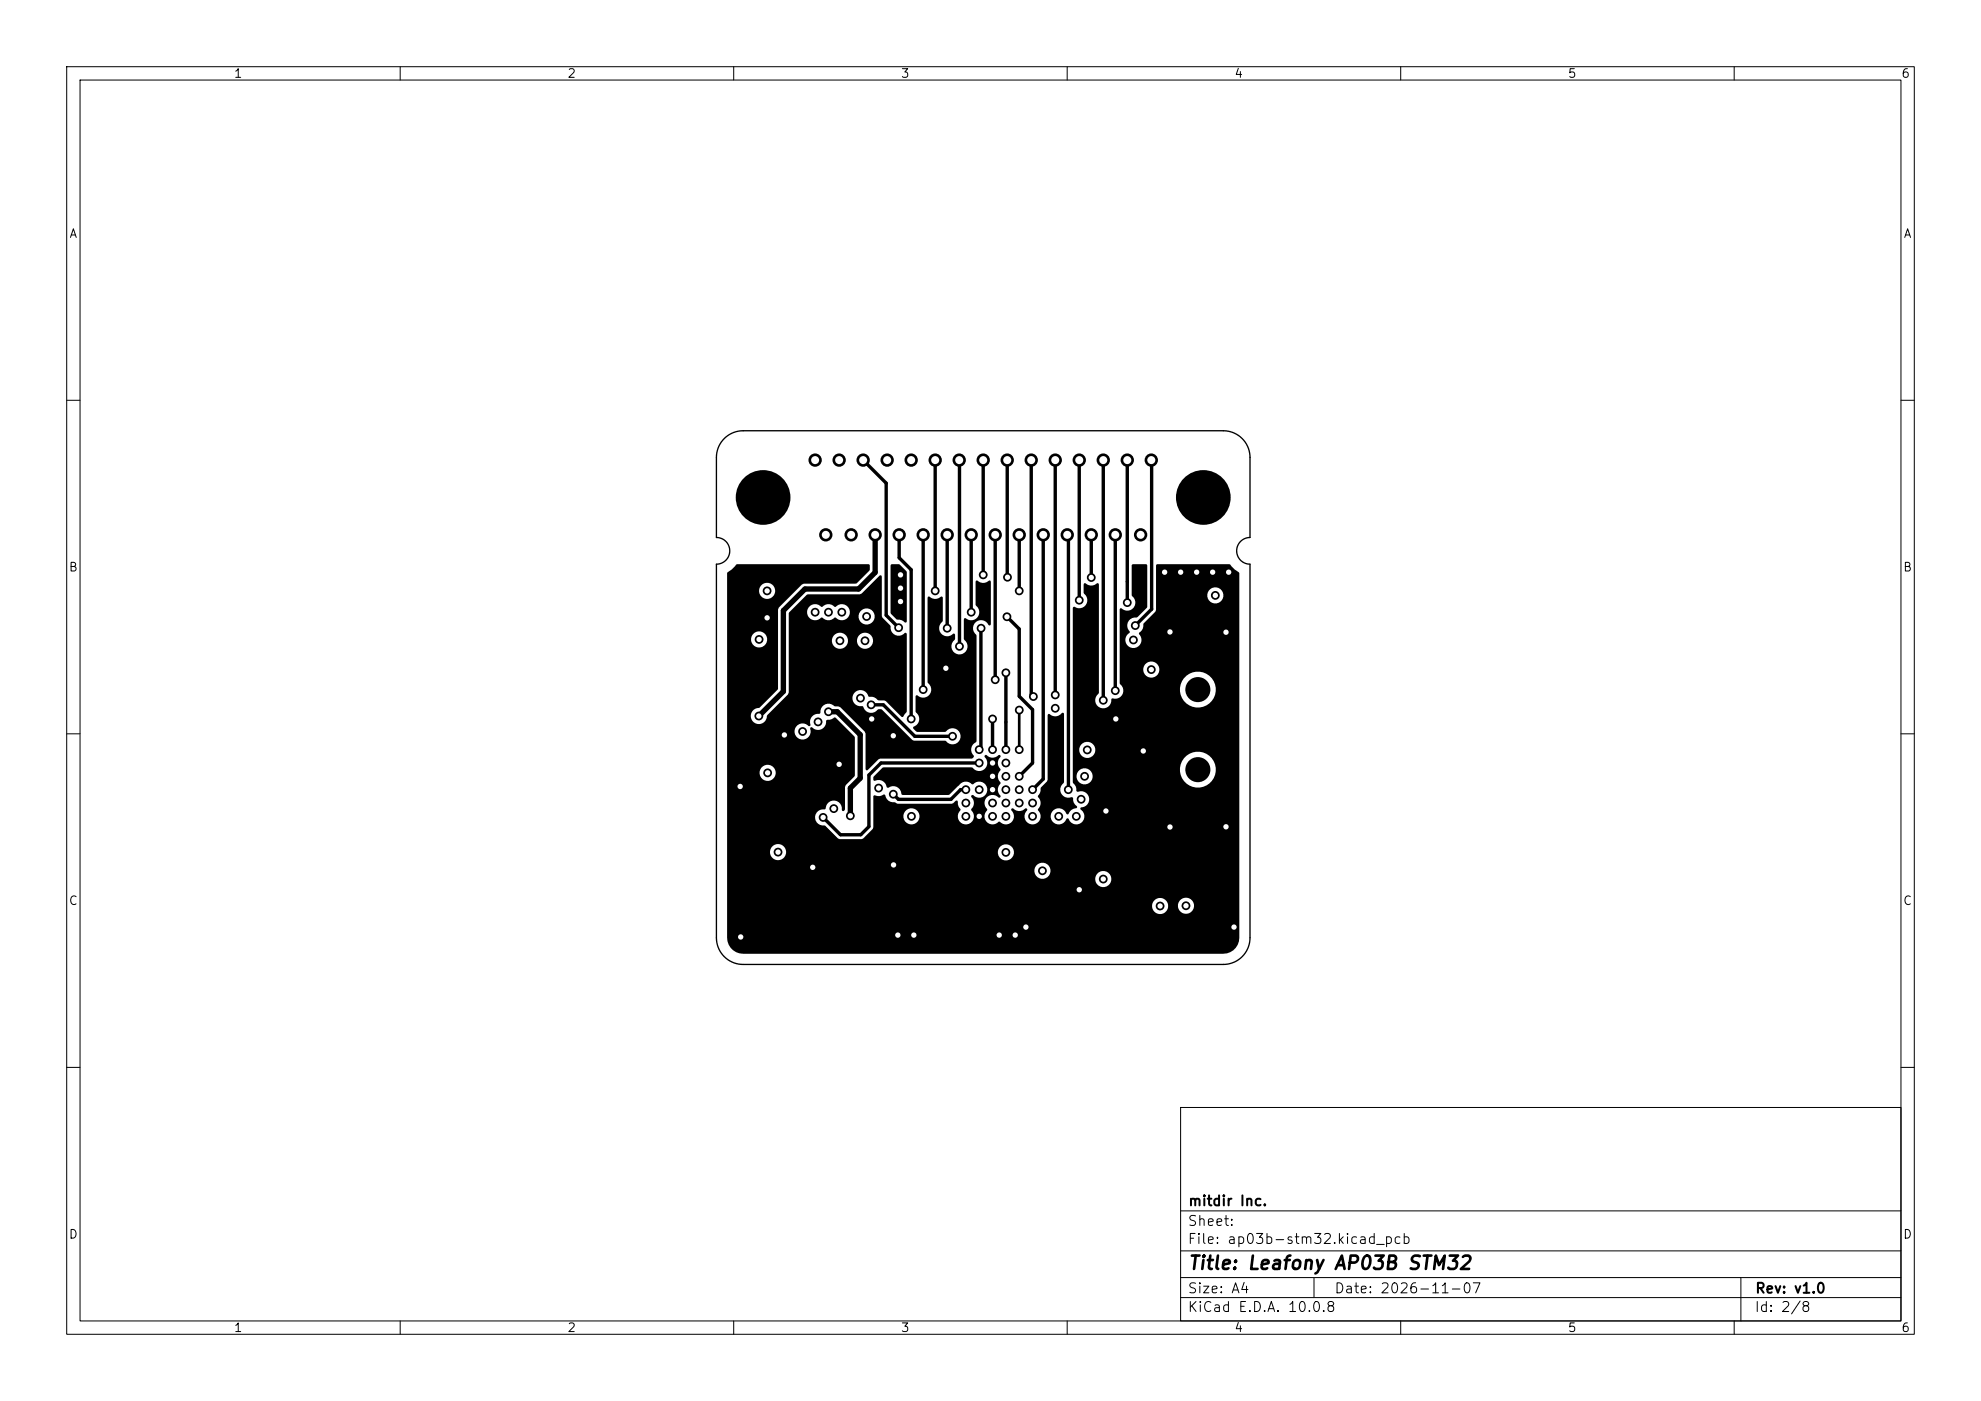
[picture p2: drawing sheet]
<svg xmlns="http://www.w3.org/2000/svg" width="297mm" height="210mm" viewBox="0 0 297 210" stroke-linecap="round" stroke-linejoin="round" font-family="sans-serif">
<defs><g id="words">
<text font-size="2" x="178" y="190.8">Title: Leafony AP03B STM32</text>
<g font-size="1.5">
<text x="178" y="184.1">Sheet:</text>
<text x="178" y="181.1">mitdir Inc.</text>
<text x="178" y="186.8">File: ap03b-stm32.kicad_pcb</text>
<text x="178" y="197">KiCad E.D.A. 10.0.8</text>
<text x="178" y="194.2">Size: A4</text>
<text x="200" y="194.2">Date: 2026-11-07</text>
<text x="263" y="197">Id: 2/8</text>
<text x="263" y="194.2">Rev: v1.0</text>
</g>
<g font-size="1.3">
<text x="35" y="12">1</text>
<text x="85" y="12">2</text>
<text x="135" y="12">3</text>
<text x="185" y="12">4</text>
<text x="235" y="12">5</text>
<text x="285" y="12">6</text>
<text x="10.3" y="36">A</text>
<text x="285.3" y="36">A</text>
<text x="10.2" y="86">B</text>
<text x="285.2" y="86">B</text>
<text x="10.2" y="136">C</text>
<text x="285.2" y="136">C</text>
<text x="10.2" y="186">D</text>
<text x="285.2" y="186">D</text>
<text x="35" y="200">1</text>
<text x="85" y="200">2</text>
<text x="135" y="200">3</text>
<text x="185" y="200">4</text>
<text x="235" y="200">5</text>
<text x="285" y="200">6</text>
</g>
</g></defs>
<g fill="none" stroke="#000" stroke-width=".15">
<path d="M10 10h277v190h-277zM12 12h273v186h-273zM60 10v2M110 10v2M160 10v2M210 10v2M260 10v2M10 60h2M285 60h2M10 110h2M285 110h2M10 160h2"/>
<path d="M177 166h108v32h-108zM285 160h2M60 198v2M110 198v2M160 198v2M177 194.5h108M177 191.5h108M177 187.5h108M177 181.5h108M197 191.5v3M210 198v2M260 198v2"/>
<path d="M261 191.5v6.5"/>
</g>
<g fill="#000">
<path d="M109.1 85.8l.6-.4 .8-.8h19.7l.2 .2-.1 .7-2 2h-7.8l-.3 .1-3.4 3.5-.2 .3v11.8l-2.7 2.9a1.24 1.24 0 0 0-1.4 1.2 1.24 1.24 0 0 0 1.3 1.2 1.24 1.24 0 0 0 1.2-1.3l2.9-2.9a.86 .86 0 0 0 .4-.8v-7.6h6.4a1.21 1.21 0 0 0 1.2 1.4 1.21 1.21 0 0 0 1.2-1.4h1.4v.3a1.21 1.21 0 0 0 1.8 .9 1.21 1.21 0 0 0 0-2.1 1.21 1.21 0 0 0-1.8 .9h-1.4v-.2a1.21 1.21 0 0 0-1.3-.9 1.21 1.21 0 0 0-1.1 1.1h-6.4v-4.1l.2-.2h2.5v.3a1.26 1.26 0 0 0 .9 1 1.26 1.26 0 0 0 1.3-.3 1.38 1.38 0 0 0 2 0 1.28 1.28 0 0 0 2.1-.3h1.4v.3a1.21 1.21 0 0 0 1.9 .8 1.21 1.21 0 0 0 0-2 1.21 1.21 0 0 0-1.9 .9l-1.4-.1a1.24 1.24 0 0 0-.5-1.5 1.24 1.24 0 0 0-1.6 .3 1.38 1.38 0 0 0-2 0 1.26 1.26 0 0 0-1.3-.4 1.26 1.26 0 0 0-.9 1h-2.5l2.6-2.5h7.8l.3-.1 2.8-2.8 .2 .2v6l.1 .2 1.2 1.3a1.26 1.26 0 0 0 .8 1.3 1.26 1.26 0 0 0 1.5-.4l.2 .2v11.6l-.6 .9h-.2l-2.4-2.4-.2-.1h-.9a1.79 1.79 0 0 0-1.4-.6 1.24 1.24 0 0 0-1.5-1 1.24 1.24 0 0 0-1 1.6 1.24 1.24 0 0 0 1.6 .9 1.35 1.35 0 0 0 1 .9 1.35 1.35 0 0 0 1.3-.5l.5 .1 4.6 4.5 .2 .1 4.8 .1a1.21 1.21 0 0 0 1.8 .2 1.21 1.21 0 0 0 0-1.8 1.21 1.21 0 0 0-1.8 .1l-4.3 .1-.6-.5v-.2a1.23 1.23 0 0 0 .9-1 1.23 1.23 0 0 0-.5-1.2v-2.4l.2-.2a1.24 1.24 0 0 0 1.8 0 1.24 1.24 0 0 0-.2-1.8v-12.8l.2-.2a1.38 1.38 0 0 0 1.9 0l.2 .2-.1 3.6a1.24 1.24 0 0 0-.2 1.8 1.24 1.24 0 0 0 1.9 0l.2 .2-.1 .7a1.21 1.21 0 0 0-.2 1.8 1.21 1.21 0 0 0 1.8 0 1.21 1.21 0 0 0-.1-1.8l-.1-3.1 .2-.2 .1 .1a1.21 1.21 0 0 0 1.8-.2 1.21 1.21 0 0 0-.3-1.7v-3.6l.2-.2a1.38 1.38 0 0 0 1.9 0l.2 .2v6.4l-.1 .1h-.3a1.21 1.21 0 0 0-1.8-.5 1.21 1.21 0 0 0-.1 1.9l.1 16-.1 .2a1.27 1.27 0 0 0-.3 2.1l-.3 .3h-13.7l-.3 .1-1.7 1.7-.2-.2v-5.3l-.2-.3-3.6-3.7-.3-.1a1.08 1.08 0 0 1-1-.3 1.28 1.28 0 0 0-1.8 1.4 1.36 1.36 0 0 0-1.4 1.8h-.3a1.21 1.21 0 0 0-2 .3 1.21 1.21 0 0 0 1.1 1.8 1.21 1.21 0 0 0 1.2-1.7l.1-.2 .2 .1a1.26 1.26 0 0 0 1.4 .2 1.26 1.26 0 0 0 .7-1.4l.8-.1 .5-.3 .1 .1 2.9 2.9v5.7l-1.4 1.5-.1 .3v3.3l-.3 .3-.2-.2a1.24 1.24 0 0 0-1.2-1.4 1.24 1.24 0 0 0-1.3 1.3h-.1a1.21 1.21 0 0 0-1.4 1.2 1.21 1.21 0 0 0 1.4 1.2l2 2 .3 .1h3.3l.2-.1 1.4-1.4 .1-.3v-1.8h4.5v.3a1.21 1.21 0 0 0 1.9 .9 1.21 1.21 0 0 0 0-2.1 1.21 1.21 0 0 0-1.9 .9h-4.5v-2.8l.2-.2a1.47 1.47 0 0 0 1.5-.1l.1 .1a1.21 1.21 0 0 0 1.4 1.1l.5 .2h7.8a1.16 1.16 0 0 0 1-.5l.2 .2a1.47 1.47 0 0 0 .4 1.2 1.24 1.24 0 0 0-.1 1.8 1.24 1.24 0 0 0 1.8 0 1.24 1.24 0 0 0-.1-1.8 1.38 1.38 0 0 0 0-2l.1-.2a.63 .63 0 0 1 .6 .3 1.23 1.23 0 0 0 1.6-.6 1.23 1.23 0 0 0-.5-1.6 1.23 1.23 0 0 0-1.6 .3 1.37 1.37 0 0 0-2.2 .2l-1.4 1.4-7-.1a1.32 1.32 0 0 0-.8-1.2 1.32 1.32 0 0 0-1.3 .2l-.2-.1a1.26 1.26 0 0 0-1.8-.9l-.2-.2 .1-.5 1.4-1.4 13.4 .1a1.24 1.24 0 0 0 1.9 .1 1.24 1.24 0 0 0-.1-1.8l.1-.2a.63 .63 0 0 1 .6 .3 1.41 1.41 0 0 0 1.5-.3h.2a.63 .63 0 0 1-.3 .7 1.41 1.41 0 0 0 .3 1.5 1.38 1.38 0 0 0 0 2 1.38 1.38 0 0 0 0 2l-.1 .1a.63 .63 0 0 1-.6-.3 1.25 1.25 0 0 0-1.5 .6 1.25 1.25 0 0 0 .2 1.6 1.26 1.26 0 0 0 0 1.8 1.26 1.26 0 0 0 1.8 0 1.26 1.26 0 0 0 1.9 0 1.26 1.26 0 0 0-.1-1.8l.1-.2a.63 .63 0 0 1 .6 .3 1.41 1.41 0 0 0 1.5-.3h.2a.63 .63 0 0 1-.3 .7 1.23 1.23 0 0 0 .6 1.5 1.23 1.23 0 0 0 1.6-.4 1.23 1.23 0 0 0-.3-1.6 1.38 1.38 0 0 0 0-2 1.39 1.39 0 0 0 .4-1.2l1.1-1.3v-9.7v-.1h.3a1.22 1.22 0 0 0 1.8-.2h.2l.1 .1v10.2a1.35 1.35 0 0 0-.1 2.1 1.76 1.76 0 0 0 1.4 .2l.2 .8 .5 .6v.2a1.68 1.68 0 0 0-1.4 1l-.2-.1a1.21 1.21 0 0 0-1.9-.6 1.21 1.21 0 0 0 0 1.9 1.21 1.21 0 0 0 1.9-.5l.2-.1 .1 .1a1.23 1.23 0 0 0 2 .5 1.23 1.23 0 0 0-.2-2l.1-.3a1.21 1.21 0 0 0 1.2-1.4 1.21 1.21 0 0 0-1.7-.9l-.2-.1a1.25 1.25 0 0 0-.5-1.2l-.1-1.2h.6v.3a1.21 1.21 0 0 0 1.9 .9 1.21 1.21 0 0 0 0-2.1 1.21 1.21 0 0 0-1.9 .9h-.6v-1.1h16.1v.5a2.69 2.69 0 0 0 4.1 2.1 2.69 2.69 0 0 0 0-4.6 2.69 2.69 0 0 0-4.1 2h-16.1v-2.8h1v.3a1.21 1.21 0 0 0 1.9 .8 1.21 1.21 0 0 0 0-2 1.21 1.21 0 0 0-1.9 .9h-1v-21.2l.2-.2a1.23 1.23 0 0 0 1.8-.2 1.23 1.23 0 0 0-.3-1.7v-1.4l.2-.2a1.38 1.38 0 0 0 1.9 0l.2 .2-.1 16.4a1.21 1.21 0 0 0 .2 2.1 1.21 1.21 0 0 0 1.7-1.2l.2-.2a1.21 1.21 0 0 0 1.3-.3 1.21 1.21 0 0 0 .2-1.3h8.6v.5a2.69 2.69 0 0 0 4.1 2.1 2.69 2.69 0 0 0 0-4.6 2.69 2.69 0 0 0-4.1 2h-8.6l-.4-.7v-2.2h3.5a1.21 1.21 0 0 0 1.6 1.3 1.21 1.21 0 0 0 .5-2 1.21 1.21 0 0 0-2 .4l-.1 .3h-3.5v-8.8v-.2h.3a1.21 1.21 0 0 0 1.7-.1 1.21 1.21 0 0 0-.2-1.7v-4.8h2.2l.1 6.4-1.5 1.5a1.31 1.31 0 0 0-1.4 .7 1.31 1.31 0 0 0 .3 1.5l-.1 .2a1.22 1.22 0 0 0-.3 1.8 1.22 1.22 0 0 0 1.9 .1 1.22 1.22 0 0 0-.2-1.8 1.59 1.59 0 0 0 .7-1.4l1.8-1.9 .1-.3v-2.3h7.7v.3a1.21 1.21 0 0 0 1.9 .9 1.21 1.21 0 0 0 0-2.1 1.21 1.21 0 0 0-1.9 .9h-7.7l.1-4.5h10.9l1.5 1.3v54.7a2.4 2.4 0 0 1-2.4 2.4h-72a2.4 2.4 0 0 1-2.4-2.4v-4.9h63.7a1.21 1.21 0 0 0 1.2 1.3 1.21 1.21 0 0 0 1.2-1.4h1.5v.3a1.21 1.21 0 0 0 1.9 .9 1.21 1.21 0 0 0 0-2.1 1.21 1.21 0 0 0-1.9 .9h-1.5v-.1a1.21 1.21 0 0 0-1.3-.9 1.21 1.21 0 0 0-1.1 1.1h-63.7v-5.3h46.1v.3a1.22 1.22 0 0 0 1.7 .9h7.4v.3a1.21 1.21 0 0 0 1.9 .9 1.21 1.21 0 0 0 0-2.1 1.21 1.21 0 0 0-1.9 .9h-7.4l.2-.1a1.21 1.21 0 0 0-.1-2 1.21 1.21 0 0 0-1.8 .9h-46.1v-2.8h6.4v.3a1.21 1.21 0 0 0 1.4 1 1.21 1.21 0 0 0 1.1-1.3h31.7v.3a1.21 1.21 0 0 0 1.9 .9 1.21 1.21 0 0 0 0-2.1 1.21 1.21 0 0 0-1.9 .9h-31.7a1.21 1.21 0 0 0-1.3-1.1 1.21 1.21 0 0 0-1.2 1.1h-6.4v-11.9h4.9v.3a1.21 1.21 0 0 0 1.8 .9 1.21 1.21 0 0 0 0-2.1 1.21 1.21 0 0 0-1.8 .9h-4.9v-20h3.6v.3a1.21 1.21 0 0 0 1.9 .9 1.21 1.21 0 0 0 0-2.1 1.21 1.21 0 0 0-1.9 .9h-3.6v-7.3h4.8v.3a1.21 1.21 0 0 0 1.9 .9 1.21 1.21 0 0 0 0-2.1 1.21 1.21 0 0 0-1.9 .9h-4.8zM133.6 84.6h1.3l1.1 1.2v7.3l-.2 .2a1.4 1.4 0 0 0-1.2-.4l-1.1-1z"/>
<circle cx="122.2" cy="69" r="1"/>
<circle cx="125.8" cy="69" r="1"/>
<circle cx="129.4" cy="69" r="1"/>
<circle cx="133" cy="69" r="1"/>
<circle cx="136.6" cy="69" r="1"/>
<circle cx="140.2" cy="69" r="1"/>
<circle cx="143.8" cy="69" r="1"/>
<circle cx="147.4" cy="69" r="1"/>
<circle cx="151" cy="69" r="1"/>
<circle cx="154.6" cy="69" r="1"/>
<circle cx="158.2" cy="69" r="1"/>
<circle cx="161.8" cy="69" r="1"/>
<circle cx="165.4" cy="69" r="1"/>
<circle cx="169" cy="69" r="1"/>
<circle cx="172.6" cy="69" r="1"/>
<circle cx="113.8" cy="95.8" r=".66"/>
<circle cx="115" cy="92.6" r=".66"/>
<circle cx="115" cy="88.6" r=".66"/>
<circle cx="122.2" cy="91.8" r=".66"/>
<circle cx="123.8" cy="80.2" r="1"/>
<circle cx="124.2" cy="91.8" r=".66"/>
<circle cx="125.9" cy="96" r=".66"/>
<circle cx="126.2" cy="91.8" r=".66"/>
<circle cx="127.6" cy="80.2" r="1"/>
<circle cx="129.7" cy="96" r=".66"/>
<circle cx="129.9" cy="92.4" r=".66"/>
<circle cx="131.2" cy="80.2" r="1"/>
<circle cx="134.7" cy="94.1" r=".66"/>
<circle cx="134.8" cy="80.2" r="1"/>
<circle cx="135" cy="88.2" r=".66"/>
<circle cx="135" cy="86.2" r=".66"/>
<circle cx="135" cy="90.2" r=".66"/>
<circle cx="138.4" cy="80.2" r="1"/>
<circle cx="140.2" cy="88.6" r=".66"/>
<circle cx="142" cy="94.2" r=".66"/>
<circle cx="142" cy="80.2" r="1"/>
<circle cx="143.8" cy="96.9" r=".66"/>
<circle cx="145.6" cy="80.2" r="1"/>
<circle cx="145.6" cy="91.8" r=".66"/>
<circle cx="147.1" cy="94.2" r=".66"/>
<circle cx="147.4" cy="86.2" r=".66"/>
<circle cx="149.2" cy="80.2" r="1"/>
<circle cx="151" cy="92.4" r=".66"/>
<circle cx="151" cy="86.5" r=".66"/>
<circle cx="152.8" cy="80.2" r="1"/>
<circle cx="152.8" cy="88.6" r=".66"/>
<circle cx="156.4" cy="80.2" r="1"/>
<circle cx="160" cy="80.2" r="1"/>
<circle cx="161.8" cy="90" r=".66"/>
<circle cx="163.6" cy="80.2" r="1"/>
<circle cx="163.6" cy="86.6" r=".66"/>
<circle cx="167.2" cy="80.2" r="1"/>
<circle cx="169" cy="90.3" r=".66"/>
<circle cx="169.9" cy="95.9" r=".66"/>
<circle cx="170.2" cy="93.8" r=".66"/>
<circle cx="171" cy="80.2" r="1"/>
<circle cx="174.6" cy="85.8" r=".66"/>
<circle cx="175.4" cy="94.7" r=".66"/>
<circle cx="177" cy="85.8" r=".66"/>
<circle cx="179.4" cy="85.8" r=".66"/>
<circle cx="181.8" cy="85.8" r=".66"/>
<circle cx="182.2" cy="89.2" r=".66"/>
<circle cx="183.8" cy="94.8" r=".66"/>
<circle cx="184.2" cy="85.8" r=".66"/>
<circle cx="111" cy="117.9" r=".66"/>
<circle cx="113.8" cy="107.3" r=".66"/>
<circle cx="115.1" cy="115.8" r=".66"/>
<circle cx="117.6" cy="110.2" r=".66"/>
<circle cx="120.3" cy="109.6" r=".66"/>
<circle cx="122.6" cy="108.2" r=".66"/>
<circle cx="124.2" cy="106.7" r=".66"/>
<circle cx="125.8" cy="114.6" r=".66"/>
<circle cx="129" cy="104.6" r=".66"/>
<circle cx="130.6" cy="105.6" r=".66"/>
<circle cx="130.7" cy="107.8" r=".66"/>
<circle cx="131.7" cy="118.1" r=".66"/>
<circle cx="133.9" cy="110.3" r=".66"/>
<circle cx="133.9" cy="119" r=".66"/>
<circle cx="136.6" cy="107.8" r=".66"/>
<circle cx="138.4" cy="103.4" r=".66"/>
<circle cx="141.8" cy="100.2" r=".66"/>
<circle cx="142.8" cy="110.4" r=".66"/>
<circle cx="144.8" cy="118.4" r=".66"/>
<circle cx="146.8" cy="114.4" r=".66"/>
<circle cx="146.8" cy="112.4" r=".66"/>
<circle cx="146.8" cy="118.4" r=".66"/>
<circle cx="148.8" cy="114.4" r=".66"/>
<circle cx="148.8" cy="112.4" r=".66"/>
<circle cx="148.8" cy="116.4" r=".66"/>
<circle cx="148.8" cy="118.4" r=".66"/>
<circle cx="148.8" cy="107.8" r=".66"/>
<circle cx="149.2" cy="101.9" r=".66"/>
<circle cx="150.8" cy="114.4" r=".66"/>
<circle cx="150.8" cy="112.4" r=".66"/>
<circle cx="150.8" cy="116.4" r=".66"/>
<circle cx="150.8" cy="118.4" r=".66"/>
<circle cx="150.8" cy="100.8" r=".66"/>
<circle cx="152.8" cy="112.4" r=".66"/>
<circle cx="152.8" cy="116.4" r=".66"/>
<circle cx="152.8" cy="118.4" r=".66"/>
<circle cx="152.8" cy="106.4" r=".66"/>
<circle cx="154.8" cy="118.4" r=".66"/>
<circle cx="154.9" cy="104.4" r=".66"/>
<circle cx="158.2" cy="104.2" r=".66"/>
<circle cx="158.2" cy="106.2" r=".66"/>
<circle cx="160.2" cy="118.4" r=".66"/>
<circle cx="162.1" cy="119.8" r=".66"/>
<circle cx="162.6" cy="116.4" r=".66"/>
<circle cx="163" cy="112.4" r=".66"/>
<circle cx="165.4" cy="105" r=".66"/>
<circle cx="167.2" cy="103.5" r=".66"/>
<circle cx="167.3" cy="107.8" r=".66"/>
<circle cx="171.4" cy="112.6" r=".66"/>
<circle cx="172.6" cy="100.4" r=".66"/>
<circle cx="116.6" cy="127.7" r=".66"/>
<circle cx="121.8" cy="130" r=".66"/>
<circle cx="123.4" cy="122.5" r=".66"/>
<circle cx="125" cy="121.2" r=".66"/>
<circle cx="127.5" cy="122.3" r=".66"/>
<circle cx="134" cy="129.6" r=".66"/>
<circle cx="136.6" cy="122.4" r=".66"/>
<circle cx="144.8" cy="120.4" r=".66"/>
<circle cx="144.8" cy="122.4" r=".66"/>
<circle cx="146.8" cy="122.4" r=".66"/>
<circle cx="148.8" cy="120.4" r=".66"/>
<circle cx="148.8" cy="122.4" r=".66"/>
<circle cx="150.8" cy="120.4" r=".66"/>
<circle cx="150.8" cy="122.4" r=".66"/>
<circle cx="150.8" cy="127.8" r=".66"/>
<circle cx="152.8" cy="120.4" r=".66"/>
<circle cx="153.8" cy="139" r=".66"/>
<circle cx="154.8" cy="120.4" r=".66"/>
<circle cx="154.8" cy="122.4" r=".66"/>
<circle cx="156.3" cy="130.5" r=".66"/>
<circle cx="158.7" cy="122.4" r=".66"/>
<circle cx="161.4" cy="122.4" r=".66"/>
<circle cx="161.8" cy="133.4" r=".66"/>
<circle cx="165.4" cy="131.8" r=".66"/>
<circle cx="165.8" cy="121.6" r=".66"/>
<circle cx="173.9" cy="135.8" r=".66"/>
<circle cx="175.4" cy="124" r=".66"/>
<circle cx="177.8" cy="135.8" r=".66"/>
<circle cx="183.8" cy="123.9" r=".66"/>
<circle cx="185" cy="139" r=".66"/>
<circle cx="111" cy="140.4" r=".66"/>
<circle cx="134.6" cy="140.2" r=".66"/>
<circle cx="137" cy="140.2" r=".66"/>
<circle cx="149.8" cy="140.2" r=".66"/>
<circle cx="152.2" cy="140.2" r=".66"/>
</g>
<g fill="none" stroke="#000" stroke-width=".51">
<path d="M129.4 69l3.5 3.4v19.8l1.8 1.9M140.2 69v19.6M143.8 69v27.9M147.4 69v17.2M151 69v17.5M154.6 69v35.1l.3 .3M158.2 69v34.8M161.8 69v21M165.4 69v36M169 69v21.3M172.6 69l.1 22.3-2.5 2.5M134.8 80.2v3.4l1.8 1.8v22.4"/>
<path d="M138.4 80.2v23.2M142 80.2v14M145.6 80.2v11.6M147.1 94.2v17.9l-.3 .3M149.2 80.2v21.7M151 92.4l1.8 1.9v10.1l2 2v8l-2 2M152.8 80.2v8.4M156.4 80.2v36.6l-1.6 1.6M160 80.2l.2 .1v38.1M163.6 80.2v6.4M167.2 80.2v23.3M130.6 105.6h1.8l4.8 4.8h5.6"/>
<path d="M144.8 118.4h-.8l-1.4 1.4h-7.9l-.8-.8M146.8 114.4h-14.7l-1.8 1.8v7.7l-1.3 1.2h-3l-2.6-2.6M148.8 107.8v4.6M150.8 100.8v11.6"/>
</g>
<path d="M131.2 80.2v5.6l-2.5 2.5h-8l-3.3 3.2v12.1l-3.6 3.7M124.2 106.7h1.3l3.5 3.4v6.5l-1.5 1.5v4.2" fill="none" stroke="#000" stroke-width=".8"/>
<path d="M152.8 106.4v6M152.8 106.4h.1" fill="none" stroke="#000" stroke-width=".4"/>
<path d="M108.6 65.7a4 4 0 0 1 2.8-1.1h72a4 4 0 0 1 4 4v12a2 2 0 0 0-2 2 2 2 0 0 0 2 2v56a4 4 0 0 1-4 4h-72a4 4 0 0 1-4-4v-56a2 2 0 0 0 2-2 2 2 0 0 0-2-2v-12a4 4 0 0 1 1.2-2.9z" fill="none" stroke="#000" stroke-width=".2"/>
<g fill="#fff">
<circle cx="123.4" cy="122.5" r=".4"/>
<circle cx="146.8" cy="114.4" r=".4"/>
<circle cx="129.9" cy="92.4" r=".4"/>
<circle cx="125" cy="121.2" r=".4"/>
<circle cx="145.6" cy="80.2" r=".6"/>
<circle cx="145.6" cy="91.8" r=".4"/>
<circle cx="131.7" cy="118.1" r=".4"/>
<circle cx="120.3" cy="109.6" r=".4"/>
<circle cx="129" cy="104.6" r=".4"/>
<circle cx="144.8" cy="118.4" r=".4"/>
<circle cx="133.9" cy="119" r=".4"/>
<circle cx="122.6" cy="108.2" r=".4"/>
<circle cx="115" cy="88.6" r=".4"/>
<circle cx="161.8" cy="133.4" r=".4"/>
<circle cx="185" cy="139" r=".4"/>
<circle cx="179.4" cy="85.8" r=".4"/>
<circle cx="137" cy="140.2" r=".4"/>
<circle cx="148.8" cy="116.4" r=".4"/>
<circle cx="177" cy="85.8" r=".4"/>
<circle cx="165.8" cy="121.6" r=".4"/>
<circle cx="146.8" cy="122.4" r=".4"/>
<circle cx="135" cy="90.2" r=".4"/>
<circle cx="117.6" cy="110.2" r=".4"/>
<circle cx="183.8" cy="94.8" r=".4"/>
<circle cx="175.4" cy="124" r=".4"/>
<circle cx="135" cy="86.2" r=".4"/>
<circle cx="152.2" cy="140.2" r=".4"/>
<circle cx="153.8" cy="139" r=".4"/>
<circle cx="148.8" cy="114.4" r=".4"/>
<circle cx="115" cy="92.6" r=".4"/>
<circle cx="148.8" cy="118.4" r=".4"/>
<circle cx="181.8" cy="85.8" r=".4"/>
<circle cx="183.8" cy="123.9" r=".4"/>
<circle cx="167.3" cy="107.8" r=".4"/>
<circle cx="149.8" cy="140.2" r=".4"/>
<circle cx="175.4" cy="94.7" r=".4"/>
<circle cx="134" cy="129.6" r=".4"/>
<circle cx="121.8" cy="130" r=".4"/>
<circle cx="133.9" cy="110.3" r=".4"/>
<circle cx="171" cy="80.2" r=".6"/>
<circle cx="134.6" cy="140.2" r=".4"/>
<circle cx="184.2" cy="85.8" r=".4"/>
<circle cx="111" cy="140.4" r=".4"/>
<circle cx="111" cy="117.9" r=".4"/>
<circle cx="125.8" cy="114.6" r=".4"/>
<circle cx="141.8" cy="100.2" r=".4"/>
<circle cx="135" cy="88.2" r=".4"/>
<circle cx="130.7" cy="107.8" r=".4"/>
<circle cx="171.4" cy="112.6" r=".4"/>
<circle cx="174.6" cy="85.8" r=".4"/>
<circle cx="124.2" cy="106.7" r=".4"/>
<circle cx="127.5" cy="122.3" r=".4"/>
<circle cx="169.9" cy="95.9" r=".4"/>
<circle cx="129.7" cy="96" r=".4"/>
<circle cx="124.2" cy="91.8" r=".4"/>
<circle cx="126.2" cy="91.8" r=".4"/>
<circle cx="144.8" cy="122.4" r=".4"/>
<circle cx="182.2" cy="89.2" r=".4"/>
<circle cx="148.8" cy="122.4" r=".4"/>
<circle cx="150.8" cy="116.4" r=".4"/>
<circle cx="122.2" cy="91.8" r=".4"/>
<circle cx="136.6" cy="122.4" r=".4"/>
<circle cx="172.6" cy="100.4" r=".4"/>
<circle cx="113.8" cy="95.8" r=".4"/>
<circle cx="150.8" cy="114.4" r=".4"/>
<circle cx="177.8" cy="135.8" r=".4"/>
<circle cx="156.3" cy="130.5" r=".4"/>
<circle cx="150.8" cy="118.4" r=".4"/>
<circle cx="123.8" cy="80.2" r=".6"/>
<circle cx="115.1" cy="115.8" r=".4"/>
<circle cx="163" cy="112.4" r=".4"/>
<circle cx="125.9" cy="96" r=".4"/>
<circle cx="162.6" cy="116.4" r=".4"/>
<circle cx="113.8" cy="107.3" r=".4"/>
<circle cx="116.6" cy="127.7" r=".4"/>
<circle cx="150.8" cy="127.8" r=".4"/>
<circle cx="131.2" cy="80.2" r=".6"/>
<circle cx="163.6" cy="80.2" r=".6"/>
<circle cx="163.6" cy="86.6" r=".4"/>
<circle cx="169" cy="90.3" r=".4"/>
<circle cx="169" cy="69" r=".6"/>
<circle cx="161.8" cy="90" r=".4"/>
<circle cx="161.8" cy="69" r=".6"/>
<circle cx="172.6" cy="69" r=".6"/>
<circle cx="170.2" cy="93.8" r=".4"/>
<circle cx="130.6" cy="105.6" r=".4"/>
<circle cx="142.8" cy="110.4" r=".4"/>
<circle cx="122.2" cy="69" r=".6"/>
<circle cx="144.8" cy="120.4" r=".4"/>
<circle cx="167.2" cy="103.5" r=".4"/>
<circle cx="167.2" cy="80.2" r=".6"/>
<circle cx="165.4" cy="105" r=".4"/>
<circle cx="165.4" cy="69" r=".6"/>
<circle cx="146.8" cy="118.4" r=".4"/>
<circle cx="147.1" cy="94.2" r=".4"/>
<circle cx="146.8" cy="112.4" r=".4"/>
<circle cx="142" cy="80.2" r=".6"/>
<circle cx="142" cy="94.2" r=".4"/>
<circle cx="148.8" cy="120.4" r=".4"/>
<circle cx="149.2" cy="80.2" r=".6"/>
<circle cx="149.2" cy="101.9" r=".4"/>
<circle cx="148.8" cy="112.4" r=".4"/>
<circle cx="136.6" cy="107.8" r=".4"/>
<circle cx="134.8" cy="80.2" r=".6"/>
<circle cx="148.8" cy="107.8" r=".4"/>
<circle cx="143.8" cy="69" r=".6"/>
<circle cx="143.8" cy="96.9" r=".4"/>
<circle cx="150.8" cy="122.4" r=".4"/>
<circle cx="150.8" cy="120.4" r=".4"/>
<circle cx="147.4" cy="69" r=".6"/>
<circle cx="147.4" cy="86.2" r=".4"/>
<circle cx="150.8" cy="100.8" r=".4"/>
<circle cx="158.2" cy="69" r=".6"/>
<circle cx="158.2" cy="104.2" r=".4"/>
<circle cx="150.8" cy="112.4" r=".4"/>
<circle cx="154.9" cy="104.4" r=".4"/>
<circle cx="152.8" cy="120.4" r=".4"/>
<circle cx="154.6" cy="69" r=".6"/>
<circle cx="152.8" cy="118.4" r=".4"/>
<circle cx="160.2" cy="118.4" r=".4"/>
<circle cx="160" cy="80.2" r=".6"/>
<circle cx="140.2" cy="88.6" r=".4"/>
<circle cx="152.8" cy="116.4" r=".4"/>
<circle cx="151" cy="92.4" r=".4"/>
<circle cx="165.4" cy="131.8" r=".4"/>
<circle cx="140.2" cy="69" r=".6"/>
<circle cx="152.8" cy="106.4" r=".4"/>
<circle cx="152.8" cy="112.4" r=".4"/>
<circle cx="154.8" cy="122.4" r=".4"/>
<circle cx="133" cy="69" r=".6"/>
<circle cx="151" cy="86.5" r=".4"/>
<circle cx="151" cy="69" r=".6"/>
<circle cx="154.8" cy="120.4" r=".4"/>
<circle cx="154.8" cy="118.4" r=".4"/>
<circle cx="156.4" cy="80.2" r=".6"/>
<circle cx="136.6" cy="69" r=".6"/>
<circle cx="158.7" cy="122.4" r=".4"/>
<circle cx="161.4" cy="122.4" r=".4"/>
<circle cx="134.7" cy="94.1" r=".4"/>
<circle cx="129.4" cy="69" r=".6"/>
<circle cx="152.8" cy="80.2" r=".6"/>
<circle cx="152.8" cy="88.6" r=".4"/>
<circle cx="162.1" cy="119.8" r=".4"/>
<circle cx="138.4" cy="80.2" r=".6"/>
<circle cx="158.2" cy="106.2" r=".4"/>
<circle cx="138.4" cy="103.4" r=".4"/>
<circle cx="127.6" cy="80.2" r=".6"/>
<circle cx="125.8" cy="69" r=".6"/>
<circle cx="173.9" cy="135.8" r=".4"/>
</g>
<g fill="#000">
<circle cx="114.4" cy="74.6" r="4.1"/>
<circle cx="180.4" cy="74.6" r="4.1"/>
<circle cx="179.6" cy="115.4" r="1.88"/>
<circle cx="179.6" cy="103.4" r="1.88"/>
</g>
<use href="#words"/>
</svg>
